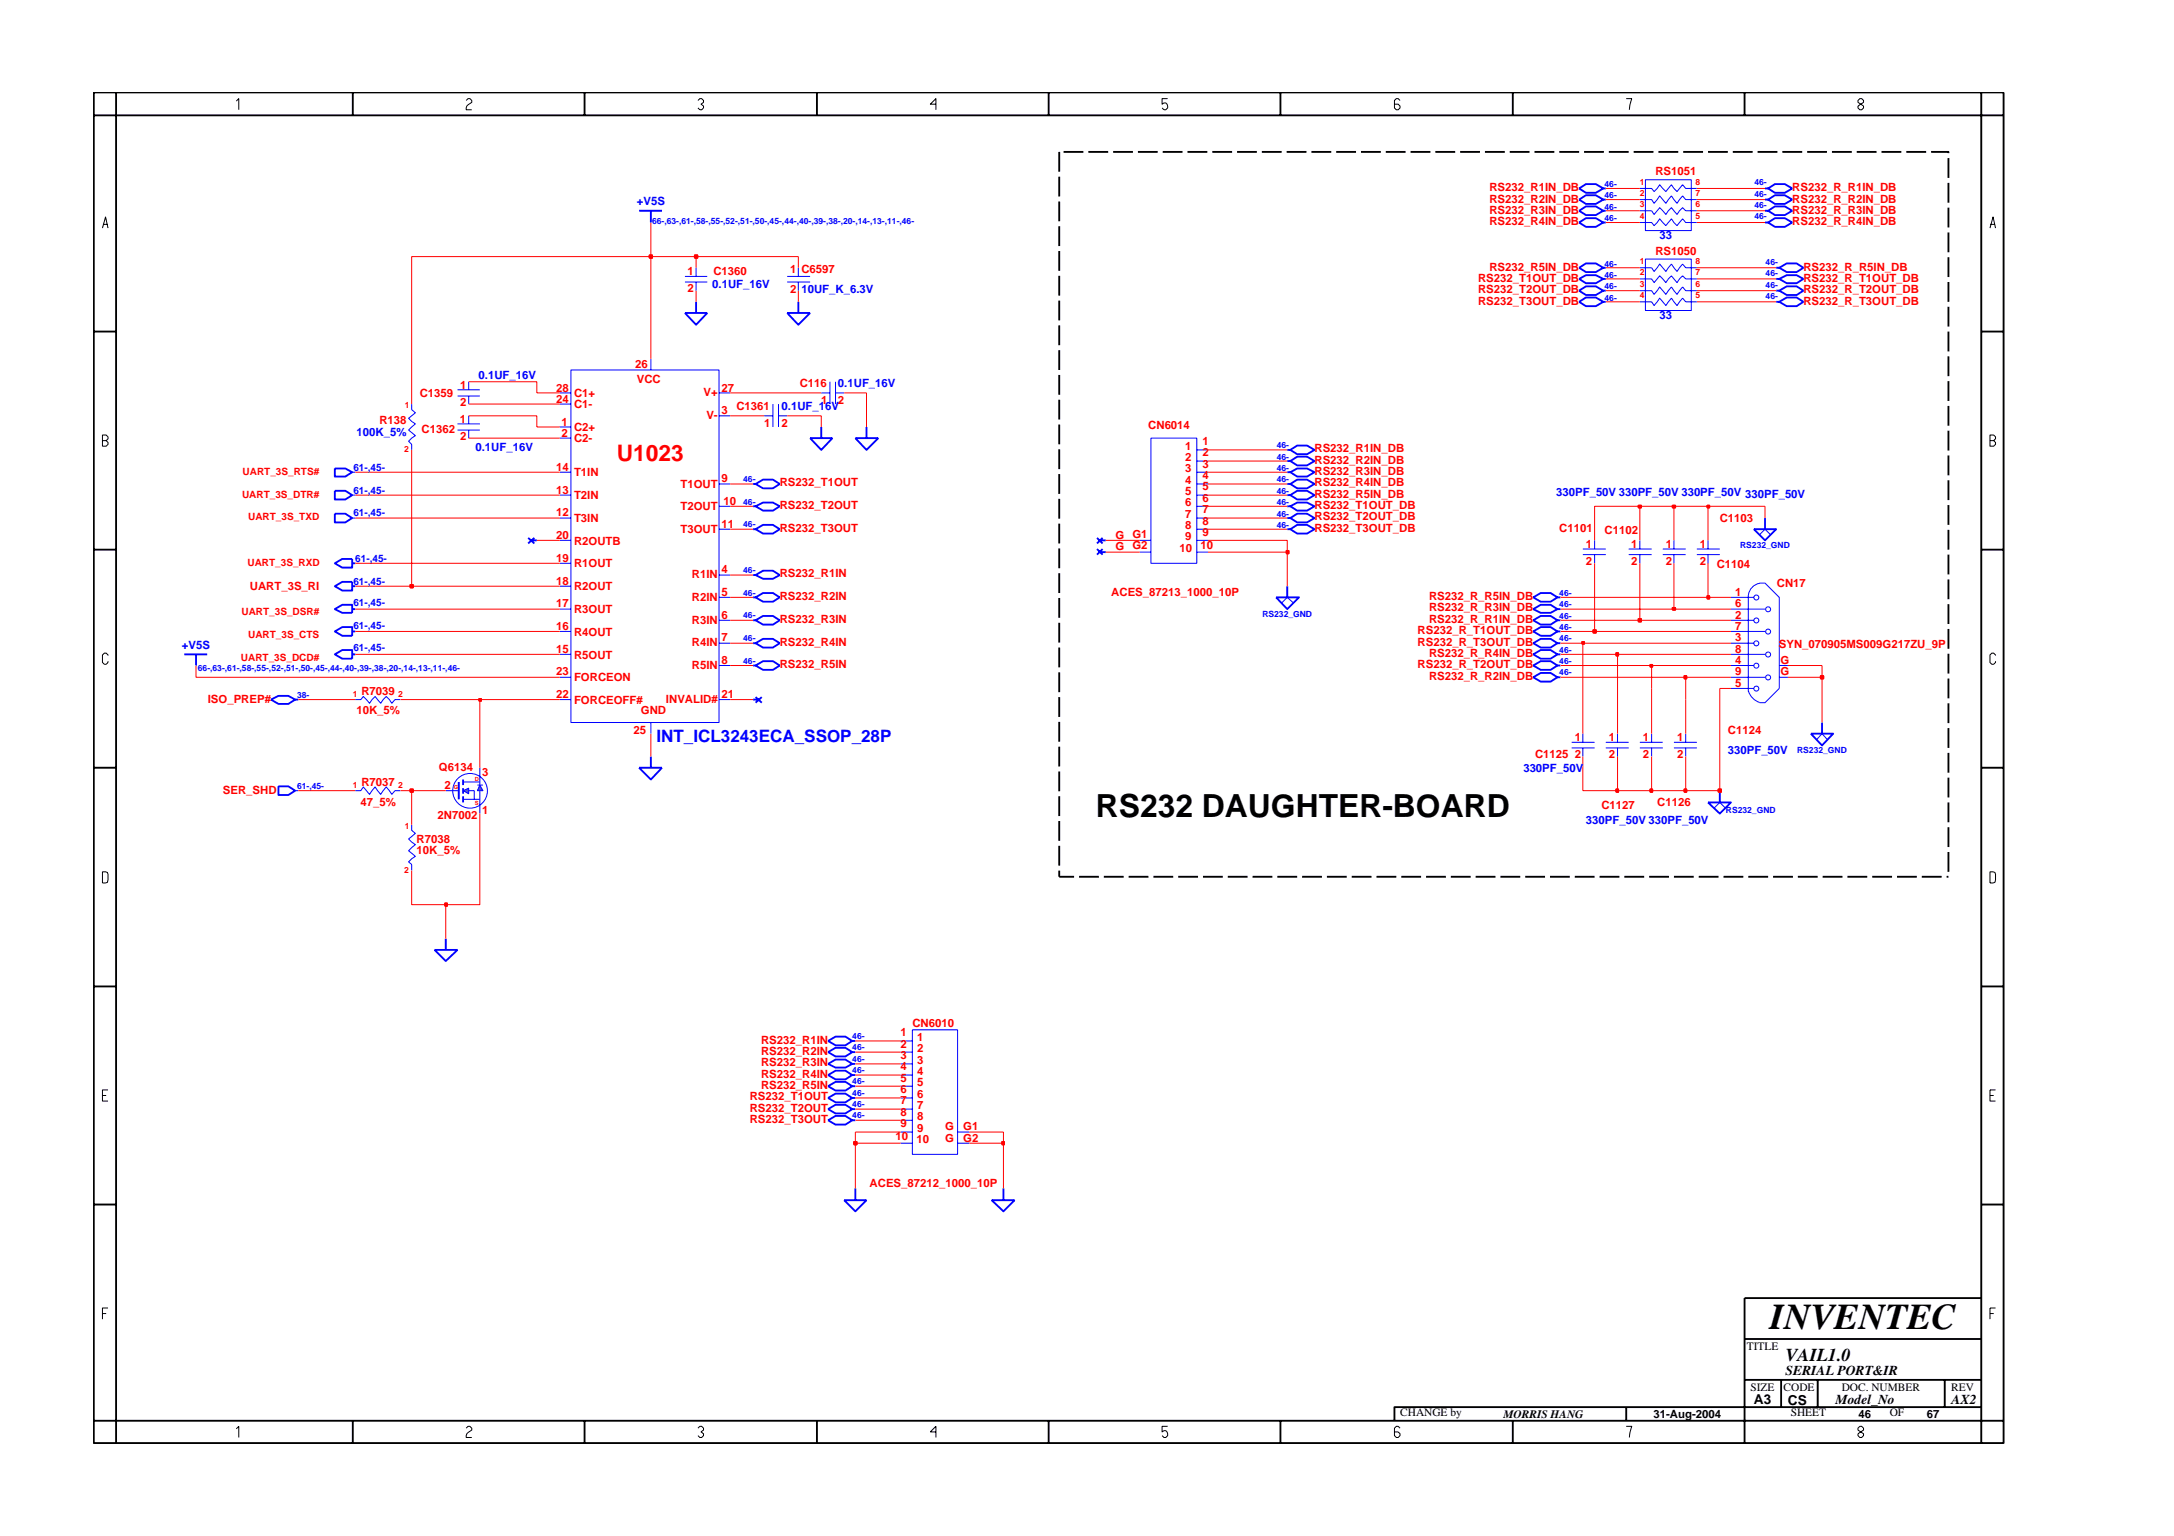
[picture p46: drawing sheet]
<svg xmlns="http://www.w3.org/2000/svg" width="297mm" height="210mm" viewBox="0 0 297 210" stroke-linecap="round" stroke-linejoin="round" font-family="sans-serif">
<defs><g id="words">
<text font-size="5" x="241.8" y="181.6">INVENTEC</text>
<text font-size="4.4" x="149.7" y="111.7">RS232 DAUGHTER-BOARD</text>
<text font-size="3.1" fill="#f00" x="84.3" y="63">U1023</text>
<text font-size="2.5" x="244" y="185.9">VAIL1.0</text>
<text font-size="2.3" fill="#00f" x="89.7" y="101.4">INT_ICL3243ECA_SSOP_28P</text>
<g font-size="1.9">
<text x="239.6" y="191.9">A3</text>
<text x="244" y="187.9">SERIAL PORT&amp;IR</text>
<text x="244.3" y="192">CS</text>
<text x="250.8" y="191.9">Model_No</text>
<text x="266.6" y="191.9">AX2</text>
</g>
<g font-size="1.6" fill="#f00">
<text x="226.2" y="23.9">RS1051</text>
<text x="203.5" y="29.2">RS232_R3IN_DB</text>
<text x="203.5" y="26.1">RS232_R1IN_DB</text>
<text x="203.5" y="27.7">RS232_R2IN_DB</text>
<text x="244.9" y="26.1">RS232_R_R1IN_DB</text>
<text x="244.9" y="27.7">RS232_R_R2IN_DB</text>
<text x="244.9" y="29.2">RS232_R_R3IN_DB</text>
<text x="203.5" y="30.7">RS232_R4IN_DB</text>
<text x="226.2" y="34.9">RS1050</text>
<text x="244.9" y="30.7">RS232_R_R4IN_DB</text>
<text x="93.9" y="37.6">1</text>
<text x="93.9" y="39.9">2</text>
<text x="97.5" y="37.6">C1360</text>
<text x="108" y="37.4">1 C6597</text>
<text x="108" y="40.1">2</text>
<text x="201.9" y="38.5">RS232_T1OUT_DB</text>
<text x="201.9" y="41.6">RS232_T3OUT_DB</text>
<text x="201.9" y="40">RS232_T2OUT_DB</text>
<text x="203.5" y="37">RS232_R5IN_DB</text>
<text x="246.4" y="37">RS232_R_R5IN_DB</text>
<text x="246.4" y="40">RS232_R_T2OUT_DB</text>
<text x="246.4" y="38.5">RS232_R_T1OUT_DB</text>
<text x="246.4" y="41.6">RS232_R_T3OUT_DB</text>
<text x="62.9" y="53.1">1</text>
<text x="76" y="53.5">28</text>
<text x="86.8" y="50.2">26</text>
<text x="87" y="52.3">VCC</text>
<text x="98.6" y="53.5">27</text>
<text x="109.3" y="52.9">C116</text>
<text x="51.8" y="57.9">R138</text>
<text x="57.3" y="54.2">C1359</text>
<text x="57.6" y="59.2">C1362</text>
<text x="62.9" y="57.8">1</text>
<text x="62.9" y="55.5">2</text>
<text x="76" y="55">24</text>
<text x="76.7" y="58.2">1</text>
<text x="76.7" y="59.7">2</text>
<text x="78.4" y="58.9">C2+</text>
<text x="78.4" y="54.3">C1+</text>
<text x="78.4" y="55.8">C1-</text>
<text x="96.1" y="54.2">V+</text>
<text x="96.5" y="57.2">V-</text>
<text x="98.6" y="56.6">3</text>
<text x="100.6" y="56">C1361</text>
<text x="104.4" y="58.3">1</text>
<text x="106.8" y="58.3">2</text>
<text x="112.2" y="55.2">1</text>
<text x="114.5" y="55.2">2</text>
<text x="156.9" y="58.7">CN6014</text>
<text x="62.9" y="60.1">2</text>
<text x="76" y="64.4">14</text>
<text x="78.4" y="60.4">C2-</text>
<text x="78.4" y="65.1">T1IN</text>
<text x="98.6" y="65.9">9</text>
<text x="161.9" y="61.5">1</text>
<text x="161.9" y="63">2</text>
<text x="161.9" y="64.5">3</text>
<text x="164.3" y="60.8">1</text>
<text x="164.3" y="62.4">2</text>
<text x="164.3" y="64">3</text>
<text x="164.3" y="65.5">4</text>
<text x="179.6" y="64.9">RS232_R3IN_DB</text>
<text x="179.6" y="61.8">RS232_R1IN_DB</text>
<text x="179.6" y="63.4">RS232_R2IN_DB</text>
<text x="76" y="67.5">13</text>
<text x="76" y="70.5">12</text>
<text x="78.4" y="68.2">T2IN</text>
<text x="78.4" y="71.4">T3IN</text>
<text x="93" y="69.7">T2OUT</text>
<text x="93" y="66.6">T1OUT</text>
<text x="98.8" y="69">10</text>
<text x="106.5" y="66.5">RS232_T1OUT</text>
<text x="106.5" y="69.6">RS232_T2OUT</text>
<text x="161.9" y="66.1">4</text>
<text x="161.9" y="67.7">5</text>
<text x="161.9" y="69.2">6</text>
<text x="161.9" y="70.8">7</text>
<text x="164.3" y="67">5</text>
<text x="164.3" y="68.6">6</text>
<text x="164.3" y="70.2">7</text>
<text x="164.3" y="71.7">8</text>
<text x="179.6" y="66.5">RS232_R4IN_DB</text>
<text x="179.6" y="68.1">RS232_R5IN_DB</text>
<text x="179.6" y="69.6">RS232_T1OUT_DB</text>
<text x="179.6" y="71.1">RS232_T2OUT_DB</text>
<text x="235" y="71.4">C1103</text>
<text x="76" y="73.7">20</text>
<text x="76" y="76.8">19</text>
<text x="78.4" y="77.5">R1OUT</text>
<text x="78.4" y="74.4">R2OUTB</text>
<text x="93" y="72.8">T3OUT</text>
<text x="98.6" y="72.2">11</text>
<text x="106.5" y="72.7">RS232_T3OUT</text>
<text x="152.4" y="73.7">G G1</text>
<text x="152.4" y="75.2">G G2</text>
<text x="161.1" y="75.5">10</text>
<text x="161.9" y="72.3">8</text>
<text x="161.9" y="73.8">9</text>
<text x="164" y="75">10</text>
<text x="164.3" y="73.3">9</text>
<text x="179.6" y="72.7">RS232_T3OUT_DB</text>
<text x="213" y="72.7">C1101</text>
<text x="216.7" y="74.9">1</text>
<text x="216.7" y="77.1">2</text>
<text x="219.2" y="72.9">C1102</text>
<text x="222.9" y="74.9">1</text>
<text x="222.9" y="77.1">2</text>
<text x="227.6" y="74.9">1</text>
<text x="227.6" y="77.1">2</text>
<text x="232.3" y="74.9">1</text>
<text x="232.3" y="77.1">2</text>
<text x="234.6" y="77.6">C1104</text>
<text x="34.1" y="80.6">UART_3S_RI</text>
<text x="76" y="79.9">18</text>
<text x="76" y="83">17</text>
<text x="78.4" y="80.7">R2OUT</text>
<text x="78.4" y="83.8">R3OUT</text>
<text x="94.5" y="82.1">R2IN</text>
<text x="94.5" y="79">R1IN</text>
<text x="98.6" y="81.5">5</text>
<text x="98.6" y="78.3">4</text>
<text x="106.5" y="78.9">RS232_R1IN</text>
<text x="106.5" y="82">RS232_R2IN</text>
<text x="151.8" y="81.5">ACES_87213_1000_10P</text>
<text x="195.2" y="83.6">RS232_R_R3IN_DB</text>
<text x="195.2" y="82">RS232_R_R5IN_DB</text>
<text x="237.1" y="83">6</text>
<text x="237.1" y="81.5">1</text>
<text x="242.8" y="80.2">CN17</text>
<text x="76" y="86.1">16</text>
<text x="76" y="89.3">15</text>
<text x="78.4" y="86.9">R4OUT</text>
<text x="78.4" y="90">R5OUT</text>
<text x="94.5" y="85.3">R3IN</text>
<text x="94.5" y="88.3">R4IN</text>
<text x="98.6" y="84.6">6</text>
<text x="98.6" y="87.6">7</text>
<text x="106.5" y="85.2">RS232_R3IN</text>
<text x="106.5" y="88.2">RS232_R4IN</text>
<text x="193.7" y="88.2">RS232_R_T3OUT_DB</text>
<text x="193.7" y="86.7">RS232_R_T1OUT_DB</text>
<text x="195.2" y="89.8">RS232_R_R4IN_DB</text>
<text x="195.2" y="85.2">RS232_R_R1IN_DB</text>
<text x="237.1" y="84.6">2</text>
<text x="237.1" y="87.6">3</text>
<text x="237.1" y="86.1">7</text>
<text x="237.1" y="89.3">8</text>
<text x="243.1" y="88.6">SYN_070905MS009G217ZU_9P</text>
<text x="49.4" y="94.9">R7039</text>
<text x="76" y="95.4">22</text>
<text x="76" y="92.3">23</text>
<text x="78.4" y="93.1">FORCEON</text>
<text x="94.5" y="91.4">R5IN</text>
<text x="98.6" y="95.4">21</text>
<text x="98.6" y="90.8">8</text>
<text x="106.5" y="91.3">RS232_R5IN</text>
<text x="193.7" y="91.3">RS232_R_T2OUT_DB</text>
<text x="195.2" y="92.9">RS232_R_R2IN_DB</text>
<text x="237.1" y="92.3">9</text>
<text x="237.1" y="90.8">4</text>
<text x="237.1" y="93.9">5</text>
<text x="243.3" y="92.3">G</text>
<text x="243.3" y="90.8">G</text>
<text x="28.4" y="96">ISO_PREP#</text>
<text x="48.7" y="97.6">10K_5%</text>
<text x="78.4" y="96.2">FORCEOFF#</text>
<text x="86.6" y="100.3">25</text>
<text x="87.6" y="97.5">GND</text>
<text x="91" y="96.1">INVALID#</text>
<text x="215.2" y="101.3">1</text>
<text x="219.8" y="101.3">1</text>
<text x="224.5" y="101.3">1</text>
<text x="229.1" y="101.3">1</text>
<text x="236.1" y="100.3">C1124</text>
<text x="49.4" y="107.4">R7037</text>
<text x="60" y="105.3">Q6134</text>
<text x="60.7" y="107.9">2</text>
<text x="65.9" y="106">3</text>
<text x="209.7" y="103.6">C1125</text>
<text x="215.2" y="103.6">2</text>
<text x="219.8" y="103.6">2</text>
<text x="224.5" y="103.6">2</text>
<text x="229.1" y="103.6">2</text>
<text x="30.5" y="108.4">SER_SHD</text>
<text x="49.3" y="110.1">47_5%</text>
<text x="59.8" y="111.9">2N7002</text>
<text x="65.9" y="111.3">1</text>
<text x="218.8" y="110.6">C1127</text>
<text x="226.4" y="110.2">C1126</text>
<text x="56.9" y="115.2">R7038</text>
<text x="56.9" y="116.8">10K_5%</text>
<text x="104" y="142.7">RS232_R1IN</text>
<text x="123" y="141.6">1</text>
<text x="123" y="143.2">2</text>
<text x="124.7" y="140.3">CN6010</text>
<text x="125.3" y="142.3">1</text>
<text x="125.3" y="143.8">2</text>
<text x="104" y="147.3">RS232_R4IN</text>
<text x="104" y="144.2">RS232_R2IN</text>
<text x="104" y="148.8">RS232_R5IN</text>
<text x="104" y="145.7">RS232_R3IN</text>
<text x="123" y="144.8">3</text>
<text x="123" y="146.3">4</text>
<text x="123" y="147.9">5</text>
<text x="123" y="149.4">6</text>
<text x="125.3" y="145.4">3</text>
<text x="125.3" y="146.9">4</text>
<text x="125.3" y="148.4">5</text>
<text x="102.4" y="152">RS232_T2OUT</text>
<text x="102.4" y="150.4">RS232_T1OUT</text>
<text x="102.4" y="153.5">RS232_T3OUT</text>
<text x="122.3" y="155.8">10</text>
<text x="123" y="150.9">7</text>
<text x="123" y="152.5">8</text>
<text x="123" y="154.1">9</text>
<text x="125.3" y="151.6">7</text>
<text x="125.3" y="153.1">8</text>
<text x="125.3" y="154.7">9</text>
<text x="125.3" y="150">6</text>
<text x="129.1" y="154.5">G</text>
<text x="131.6" y="154.4">G1</text>
<text x="125.2" y="156.2">10</text>
<text x="129.1" y="156">G</text>
<text x="131.6" y="156.1">G2</text>
<text x="118.8" y="162.2">ACES_87212_1000_10P</text>
</g>
<g font-size="1.6" fill="#00f">
<text x="87" y="28">+V5S</text>
<text x="226.7" y="32.7">33</text>
<text x="97.3" y="39.4">0.1UF_16V</text>
<text x="109.5" y="40.1">10UF_K_6.3V</text>
<text x="226.7" y="43.6">33</text>
<text x="65.4" y="51.8">0.1UF_16V</text>
<text x="114.5" y="52.9">0.1UF_16V</text>
<text x="48.7" y="59.5">100K_5%</text>
<text x="106.8" y="56">0.1UF_16V</text>
<text x="65" y="61.7">0.1UF_16V</text>
<text x="212.6" y="67.8">330PF_50V 330PF_50V 330PF_50V 330PF_50V</text>
<text x="24.9" y="88.7">+V5S</text>
<text x="208.1" y="105.5">330PF_50V</text>
<text x="236.1" y="103.1">330PF_50V</text>
<text x="216.7" y="112.5">330PF_50V 330PF_50V</text>
</g>
<g font-size="1.6">
<text x="238.7" y="184.4">TITLE</text>
<text x="239.2" y="190">SIZE</text>
<text x="243.7" y="190">CODE</text>
<text x="251.6" y="190">DOC. NUMBER</text>
<text x="266.6" y="190">REV</text>
<text x="191.3" y="193.5">CHANGE by</text>
<text x="205.4" y="193.7">MORRIS HANG</text>
<text x="225.9" y="193.7">31-Aug-2004</text>
<text x="244.7" y="193.5">SHEET</text>
<text x="253.9" y="193.7">46</text>
<text x="258.2" y="193.5">OF</text>
<text x="263.3" y="193.7">67</text>
</g>
<g font-size="1.4" fill="#f00">
<text x="33.2" y="64.9">UART_3S_RTS#</text>
<text x="33.1" y="68">UART_3S_DTR#</text>
<text x="33.9" y="71.1">UART_3S_TXD</text>
<text x="33.8" y="77.4">UART_3S_RXD</text>
<text x="33" y="84.1">UART_3S_DSR#</text>
<text x="33.9" y="87.1">UART_3S_CTS</text>
<text x="32.9" y="90.3">UART_3S_DCD#</text>
</g>
<g font-size="1.4" fill="#00f">
<text x="48.3" y="64.4">61-,45-</text>
<text x="48.3" y="70.5">61-,45-</text>
<text x="48.3" y="67.5">61-,45-</text>
<text x="48.5" y="76.8">61-,45-</text>
<text x="48.3" y="79.9">61-,45-</text>
<text x="48.3" y="82.8">61-,45-</text>
<text x="48.3" y="89">61-,45-</text>
<text x="48.3" y="86">61-,45-</text>
</g>
<g font-size="1.2" fill="#00f">
<text x="219.2" y="27.1">46-</text>
<text x="219.2" y="28.6">46-</text>
<text x="219.2" y="25.5">46-</text>
<text x="239.7" y="26.9">46-</text>
<text x="239.7" y="30">46-</text>
<text x="239.7" y="28.4">46-</text>
<text x="239.7" y="25.3">46-</text>
<text x="89.1" y="30.7">66-,63-,61-,58-,55-,52-,51-,50-,45-,44-,40-,39-,38-,20-,14-,13-,11-,46-</text>
<text x="219.2" y="30.2">46-</text>
<text x="219.2" y="41.1">46-</text>
<text x="219.2" y="39.6">46-</text>
<text x="219.2" y="37.9">46-</text>
<text x="219.2" y="36.4">46-</text>
<text x="241.2" y="36.2">46-</text>
<text x="241.2" y="37.7">46-</text>
<text x="241.2" y="40.8">46-</text>
<text x="241.2" y="39.3">46-</text>
<text x="101.5" y="65.9">46-</text>
<text x="174.5" y="65.9">46-</text>
<text x="174.5" y="61.2">46-</text>
<text x="174.5" y="64.4">46-</text>
<text x="174.5" y="62.8">46-</text>
<text x="101.5" y="69">46-</text>
<text x="174.5" y="69">46-</text>
<text x="174.5" y="70.6">46-</text>
<text x="174.5" y="67.5">46-</text>
<text x="101.5" y="72.1">46-</text>
<text x="174.5" y="72.2">46-</text>
<text x="237.8" y="75">RS232_GND</text>
<text x="101.5" y="81.4">46-</text>
<text x="101.5" y="78.3">46-</text>
<text x="213" y="83">46-</text>
<text x="213" y="81.5">46-</text>
<text x="101.5" y="87.6">46-</text>
<text x="101.5" y="84.5">46-</text>
<text x="172.5" y="84.3">RS232_GND</text>
<text x="213" y="84.6">46-</text>
<text x="213" y="86.1">46-</text>
<text x="213" y="89.3">46-</text>
<text x="213" y="87.6">46-</text>
<text x="27" y="91.7">66-,63-,61-,58-,55-,52-,51-,50-,45-,44-,40-,39-,38-,20-,14-,13-,11-,46-</text>
<text x="40.6" y="95.4">38-</text>
<text x="101.5" y="90.7">46-</text>
<text x="213" y="90.8">46-</text>
<text x="213" y="92.3">46-</text>
<text x="40.6" y="107.9">61-,45-</text>
<text x="245.5" y="102.9">RS232_GND</text>
<text x="235.8" y="111.1">RS232_GND</text>
<text x="116.5" y="142">46-</text>
<text x="116.5" y="143.5">46-</text>
<text x="116.5" y="148.2">46-</text>
<text x="116.5" y="149.8">46-</text>
<text x="116.5" y="145.1">46-</text>
<text x="116.5" y="146.7">46-</text>
<text x="116.5" y="151.3">46-</text>
<text x="116.5" y="152.8">46-</text>
</g>
<g font-size="1.2" fill="#f00">
<text x="224.1" y="29.9">4</text>
<text x="224.1" y="28.3">3</text>
<text x="224.1" y="26.8">2</text>
<text x="224.1" y="25.3">1</text>
<text x="231.7" y="25.3">8</text>
<text x="231.7" y="26.8">7</text>
<text x="231.7" y="28.3">6</text>
<text x="231.7" y="29.9">5</text>
<text x="224.1" y="37.6">2</text>
<text x="224.1" y="36.1">1</text>
<text x="224.1" y="40.7">4</text>
<text x="224.1" y="39.2">3</text>
<text x="231.7" y="36.1">8</text>
<text x="231.7" y="37.6">7</text>
<text x="231.7" y="39.2">6</text>
<text x="231.7" y="40.7">5</text>
<text x="55.3" y="55.8">1</text>
<text x="55.2" y="61.8">2</text>
<text x="48.2" y="95.3">1</text>
<text x="54.4" y="95.3">2</text>
<text x="48.2" y="107.7">1</text>
<text x="54.4" y="107.7">2</text>
<text x="55.3" y="113.3">1</text>
<text x="55.2" y="119.3">2</text>
</g>
<g font-size=".8" fill="#f00">
<text x="62" y="107.8">G</text>
<text x="64.9" y="106.7">D</text>
<text x="64.9" y="109.9">S</text>
</g>
</g></defs>
<path d="M242.7 36.6h.4M243.1 36.6l1-.6h1.4l.9 .6-.9 .6h-1.4zM175.9 64.5h.4M176.3 64.5l.9-.5h1.4l1 .5-1 .6h-1.4zM209.5 86.3l1-.6h1.4l.9 .6-.9 .6h-1.4zM212.8 86.3h.4M62.7 106.9v2.3" fill="none" stroke="#00f" stroke-width=".25"/>
<path d="M60.9 108h1.8M219.4 101.4h3.1M219.4 102.2h3.1M221 100.3v1.1M221 102.2v1.2" fill="none" stroke="#00f" stroke-width=".14"/>
<path d="M65.6 107.3l.4 .7h-.8z" fill-rule="evenodd" fill="#3c3cc8" stroke="#00f" stroke-width=".14"/>
<path d="M65.2 107.3h.8" fill="none" stroke="#00f" stroke-width=".14"/>
<path d="M63.3 108l.7-.3v.8z" fill-rule="evenodd" fill="#3c3cc8" stroke="#00f" stroke-width=".14"/>
<g fill="none" stroke="#00f" stroke-width=".25">
<path d="M87.3 28.8h3.2M88.9 28.8v1.6M215.8 30.4l.9-.6h1.3l1.1 .6-1.1 .6h-1.3zM215.8 38.1l.9-.5h1.3l1.1 .5-1.1 .6h-1.3zM215.8 39.7l.9-.6h1.3l1.1 .6-1.1 .6h-1.3zM215.8 25.8l.9-.6h1.3l1.1 .6-1.1 .5h-1.3zM215.8 27.3l.9-.6h1.3l1.1 .6-1.1 .6h-1.3zM215.8 36.6l.9-.6h1.3l1.1 .6-1.1 .6h-1.3zM215.8 28.8l.9-.6h1.3l1.1 .6-1.1 .6h-1.3zM219.1 30.4h.3M219.1 38.1h.3M219.1 39.7h.3"/>
<path d="M219.1 25.8h.3M219.1 28.8h.3M219.1 27.3h.3M219.1 36.6h.3M241.2 30.4h.4M241.2 25.8h.4M241.2 28.8h.4M241.2 27.3h.4M241.6 30.4l.9-.6h1.4l1 .6-1 .6h-1.4zM241.6 28.8l.9-.6h1.4l1 .6-1 .6h-1.4zM241.6 25.8l.9-.6h1.4l1 .6-1 .5h-1.4zM241.6 27.3l.9-.6h1.4l1 .6-1 .6h-1.4z"/>
<path d="M242.7 38.1h.4M242.7 39.7h.4M243.1 38.1l1-.5h1.4l.9 .5-.9 .6h-1.4zM243.1 39.7l1-.6h1.4l.9 .6-.9 .6h-1.4zM93.6 42.8h3l-1.5 1.6zM95.1 41.2v1.6M107.6 42.8h3.1l-1.6 1.6zM109.1 41.2v1.6M110.7 59.9h3l-1.5 1.6zM112.2 58.3v1.6M116.9 59.9h3.1l-1.6 1.6zM118.4 58.3v1.6"/>
<path d="M215.8 41.2l.9-.5h1.3l1.1 .5-1.1 .6h-1.3zM219.1 41.2h.3M242.7 41.2h.4M243.1 41.2l1-.5h1.4l.9 .5-.9 .6h-1.4zM45.7 64h1.5l.9 .5-.9 .6h-1.5zM45.7 77l1.1-.6h1.3v1.2h-1.3zM45.7 67.1h1.5l.9 .6-.9 .6h-1.5zM45.7 70.2h1.5l.9 .6-.9 .6h-1.5zM48.1 77h.4M72.2 73.5l.8 .8M72.6 73.8h.7M73 73.5l-.8 .8"/>
<path d="M102.9 69.2h.3M102.9 72.3h.3M102.9 66.1h.3M102.9 78.6h.3M103.2 69.2l1.1-.5h1.3l.9 .5-.9 .6h-1.3zM103.2 72.3l1.1-.6h1.3l.9 .6-.9 .6h-1.3zM103.2 66.1l1.1-.6h1.3l.9 .6-.9 .6h-1.3zM103.2 78.6l1.1-.6h1.3l.9 .6-.9 .5h-1.3zM149.9 73.5l.8 .8M149.9 75l.8 .8M150.3 73.8h.8M150.3 75.5h.8"/>
<path d="M150.7 73.5l-.8 .8M150.7 75l-.8 .8M175.9 69.2h.4M175.9 72.3h.4M175.9 66.1h.4M175.9 63h.4M175.9 70.8h.4M175.9 61.5h.4M175.9 67.7h.4M176.3 66.1l.9-.6h1.4l1 .6-1 .6h-1.4zM176.3 63l.9-.6h1.4l1 .6-1 .6h-1.4zM176.3 69.2l.9-.5h1.4l1 .5-1 .6h-1.4z"/>
<path d="M176.3 70.8l.9-.6h1.4l1 .6-1 .6h-1.4zM176.3 61.5l.9-.6h1.4l1 .6-1 .6h-1.4zM176.3 72.3l.9-.6h1.4l1 .6-1 .6h-1.4zM176.3 67.7l.9-.6h1.4l1 .6-1 .6h-1.4zM239.6 72.3h3.1l-1.5 1.5zM241.2 70.8v1.5M25.2 89.4h3.1M26.8 89.4v1.5M37 95.6l1-.5h1.4l.9 .5-.9 .6h-1.4zM40.3 95.6h.5M45.7 86.3l1.1-.6h1.3v1.2h-1.3zM45.7 89.4l1.1-.6h1.3v1.2h-1.3z"/>
<path d="M45.7 80.1l1.1-.6h1.3v1.2h-1.3zM45.7 83.2l1.1-.6h1.3v1.1h-1.3zM48.1 89.4h.4M48.1 83.2h.4M48.1 86.3h.4M48.1 80.1h.4M102.9 90.9h.3M102.9 81.6h.3M102.9 84.8h.3M102.9 87.9h.3M102.9 95.6h.8M103.2 90.9l1.1-.5h1.3l.9 .5-.9 .6h-1.3z"/>
<path d="M103.2 81.6l1.1-.6h1.3l.9 .6-.9 .6h-1.3zM103.2 87.9l1.1-.6h1.3l.9 .6-.9 .6h-1.3zM103.2 84.8l1.1-.6h1.3l.9 .6-.9 .6h-1.3zM103.2 95.3l.9 .7M104.1 95.3l-.9 .7M174.4 81.6h3.1l-1.6 1.6zM175.9 80.1v1.5M209.5 83.2l1-.6h1.4l.9 .6-.9 .5h-1.4zM209.5 84.8l1-.6h1.4l.9 .6-.9 .6h-1.4zM209.5 87.9l1-.6h1.4l.9 .6-.9 .6h-1.4zM209.5 89.4l1-.6h1.4l.9 .6-.9 .6h-1.4zM209.5 92.6l1-.6h1.4l.9 .6-.9 .5h-1.4z"/>
<path d="M209.5 81.6l1-.6h1.4l.9 .6-.9 .6h-1.4zM209.5 90.9l1-.5h1.4l.9 .5-.9 .6h-1.4zM212.8 89.4h.4M212.8 83.2h.4M212.8 90.9h.4M212.8 81.6h.4M212.8 84.8h.4M212.8 87.9h.4M212.8 92.6h.4M248.9 98.7v1.6M38 107.5h1.4l.9 .5-.9 .6h-1.4zM63.3 106.5v.8"/>
<path d="M63.3 107.7v.8M63.3 108.8v.9M87.3 104.9h3.2l-1.6 1.6zM88.9 103.4v1.5M233.4 109.7h3.1l-1.5 1.5zM235 108v1.7M247.4 100.3h3.1l-1.6 1.6zM59.4 129.8h3.1l-1.6 1.5zM60.9 128.3v1.5M113.1 151.6l1.1-.6h1.3l.9 .6-.9 .6h-1.3zM113.1 148.4l1.1-.6h1.3l.9 .6-.9 .6h-1.3zM113.1 150l1.1-.5h1.3l.9 .5-.9 .6h-1.3z"/>
<path d="M113.1 153.1l1.1-.6h1.3l.9 .6-.9 .6h-1.3zM113.1 146.9l1.1-.6h1.3l.9 .6-.9 .6h-1.3zM113.1 145.4l1.1-.6h1.3l.9 .6-.9 .5h-1.3zM113.1 142.3l1.1-.6h1.3l.9 .6-.9 .5h-1.3zM113.1 143.8l1.1-.6h1.3l.9 .6-.9 .6h-1.3zM116.4 151.6h.5M116.4 148.4h.5M116.4 150h.5M116.4 153.1h.5M116.4 146.9h.5M116.4 145.4h.5M116.4 142.3h.5"/>
<path d="M116.4 143.8h.5M115.3 164h3.1l-1.5 1.5zM116.9 162.4v1.6M135.5 164h3.1l-1.5 1.5zM137.1 162.4v1.6"/>
</g>
<g fill="none" stroke="#00f" stroke-width=".14">
<path d="M93.6 37.8h3M93.6 38.5h3M95.1 36.6v1.2M95.1 38.5v1.2M107.6 37.8h3.1M107.6 38.5h3.1M109.1 36.6v1.2M109.1 38.5v1.2M224.1 30.4h1.6l.3 .4 .8-.9 .8 .9 .8-.9 .7 .9 .8-.9 .4 .5h1.5M224.1 28.8h1.6l.3 .5 .8-.9 .8 .9 .8-.9 .7 .9 .8-.9 .4 .4h1.5M224.1 27.3h1.6l.3 .5 .8-1 .8 1 .8-1 .7 1 .8-1 .4 .5h1.5M224.1 25.8h1.6l.3 .4 .8-1 .8 1 .8-1 .7 1 .8-1 .4 .6h1.5"/>
<path d="M224.1 39.7h1.6l.3 .5 .8-1 .8 1 .8-1 .7 1 .8-1 .4 .5h1.5M224.1 38.1h1.6l.3 .5 .8-.9 .8 .9 .8-.9 .7 .9 .8-.9 .4 .4h1.5M224.1 36.6h1.6l.3 .5 .8-1 .8 1 .8-1 .7 1 .8-1 .4 .5h1.5M224.8 24.6h6.3v6.9h-6.3zM224.8 35.4h6.3v7h-6.3zM56.2 55.2v.8l.6 .4-1 .8 1 .7-1 .9 1 .7-1 .8 .4 .4v.8M62.5 53.3h3.1M62.5 54.1h3.1M62.5 57.9h3.1M62.5 58.8h3.1M64 52.2v1.1M64 54.1v1.1"/>
<path d="M64 56.8v1.1M64 58.8v1.1M76.5 53.7h1.5M76.5 55.2h1.5M76.5 59.9h1.5M76.5 58.3h1.5M78 50.6h20.2v48.1h-20.2zM88.9 49v1.6M98.2 56.8h1.6M98.2 53.7h1.6M104.4 56.8h1.2M105.6 55.2v3.1"/>
<path d="M106.4 56.8h1.2M106.4 55.2v3.1M112.2 53.7h1.2M113.4 52.2v3M114.2 53.7h1.1M114.2 52.2v3M157.3 59.9h6.2v17.1h-6.2zM224.1 41.2h1.6l.3 .6 .8-1.1 .8 1.1 .8-1.1 .7 1.1 .8-1.1 .4 .5h1.5M48.1 64.5h.4M48.1 67.7h.4M48.1 70.8h.4M76.5 64.5h1.5"/>
<path d="M76.5 67.7h1.5M76.5 70.8h1.5M76.5 73.8h1.5M76.5 77h1.5M98.2 66.1h1.6M98.2 69.2h1.6M98.2 72.3h1.6M98.2 78.6h1.6M155.7 75.5h1.6M155.7 73.8h1.6M163.5 64.5h1.5M163.5 67.7h1.5"/>
<path d="M163.5 70.8h1.5M163.5 63h1.5M163.5 61.5h1.5M163.5 66.1h1.5M163.5 69.2h1.5M163.5 72.3h1.5M163.5 75.5h1.5M163.5 73.8h1.5M216.3 75h3.1M216.3 75.8h3.1M217.9 73.8v1.2M217.9 75.8v1.2"/>
<path d="M222.5 75h3.2M222.5 75.8h3.2M224.1 73.8v1.2M224.1 75.8v1.2M227.2 75h3.1M227.2 75.8h3.1M228.7 73.8v1.2M228.7 75.8v1.2M231.8 75h3.2M231.8 75.8h3.2M233.4 73.8v1.2M233.4 75.8v1.2"/>
<path d="M240.4 79.7h.8l1.9 1.9v12.5l-1.9 1.9h-.8M240.4 73.1l.8-.8 .7 .8M240.4 79.7a1.86 1.86 0 0 0-1.5 1.6M48.5 95.6h.8l.3-.4 .9 .9 .8-.9 .7 .9 .8-.9 .7 .9 .5-.5h.7M76.5 92.6h1.5M76.5 83.2h1.5M76.5 86.3h1.5M76.5 89.4h1.5M76.5 95.6h1.5M76.5 80.1h1.5M88.9 98.7v1.6M98.2 90.9h1.6"/>
<path d="M98.2 84.8h1.6M98.2 87.9h1.6M98.2 81.6h1.6M98.2 95.6h1.6M175.1 82.4l.8-.8 .8 .8M236.5 90.9h3.1M236.5 92.6h4.7M236.5 83.2h4.7M236.5 84.8h3.1M236.5 86.3h4.7M236.5 87.9h3.1M236.5 89.4h4.7"/>
<path d="M236.5 94.1h3.1M236.5 81.6h3.1M238.9 81.3v13.2M238.9 94.5a2.37 2.37 0 0 0 1.5 1.5M243.1 90.9h1.2M243.1 92.6h1.2M40.3 108h.5M48.5 108h.8l.3-.5 .9 1.1 .8-1.1 .7 1.1 .8-1.1 .7 1.1 .5-.6h.7M56.2 112.7v.8l.6 .4-1 .8 1 .7-1 .9 1 .7-1 .8 .4 .3v.9M63.3 109.2h2.3M63.3 106.9h2.3M64 108h.8v1.2"/>
<path d="M65.6 104.9v2.4M65.6 108v3.2M214.7 101.4h3.2M214.7 102.2h3.2M216.3 100.3v1.1M216.3 102.2v1.2M224.1 101.4h3.1M224.1 102.2h3.1M225.7 100.3v1.1M225.7 102.2v1.2M228.7 101.4h3.1M228.7 102.2h3.1"/>
<path d="M230.3 100.3v1.1M230.3 102.2v1.2M234.2 110.4l.8-.7 .7 .7M248.2 101.1l.7-.8 .8 .8M123 143.8h1.7M123 142.3h1.7M123 146.9h1.7M123 145.4h1.7M123 150h1.7M123 148.4h1.7M123 153.1h1.7M123 151.6h1.7"/>
<path d="M123 156.2h1.7M123 154.7h1.7M124.7 140.7h6.1v17h-6.1zM130.8 156.2h1.6M130.8 154.7h1.6"/>
<circle cx="240" cy="81.7" r=".34"/>
<circle cx="240" cy="94.1" r=".34"/>
<circle cx="240" cy="84.8" r=".34"/>
<circle cx="240" cy="91" r=".34"/>
<circle cx="240" cy="87.9" r=".34"/>
<circle cx="241.6" cy="83.3" r=".34"/>
<circle cx="241.6" cy="89.4" r=".34"/>
<circle cx="241.6" cy="92.6" r=".34"/>
<circle cx="241.6" cy="86.3" r=".34"/>
<circle cx="64.2" cy="108.1" r="2.37"/>
</g>
<path d="M116.9 156.2v6.2M137.1 156.2v6.2" fill="none" stroke="#f00" stroke-width=".14"/>
<path d="M116.7 156.1h.3v.3h-.3z" fill-rule="evenodd" fill="#8e2323" stroke="#f00" stroke-width=".25"/>
<path d="M116.7 156.1h.3v.3h-.3z" fill="none" stroke="#f00" stroke-width=".25"/>
<path d="M116.9 154.7v1.5h6.1M132.4 156.2h4.7" fill="none" stroke="#f00" stroke-width=".14"/>
<path d="M136.9 156.1h.3v.3h-.3z" fill-rule="evenodd" fill="#8e2323" stroke="#f00" stroke-width=".25"/>
<path d="M136.9 156.1h.3v.3h-.3z" fill="none" stroke="#f00" stroke-width=".25"/>
<path d="M56.2 119v4.6h4.7v4.7M116.9 154.7h6.1M116.9 153.1h6.1M116.9 151.6h6.1M116.9 150h6.1M116.9 148.4h6.1M116.9 146.9h6.1M116.9 145.4h6.1M116.9 143.8h6.1M116.9 142.3h6.1M132.4 154.7h4.7v1.5" fill="none" stroke="#f00" stroke-width=".14"/>
<path d="M60.8 123.5h.3v.3h-.3z" fill-rule="evenodd" fill="#8e2323" stroke="#f00" stroke-width=".25"/>
<path d="M60.8 123.5h.3v.3h-.3z" fill="none" stroke="#f00" stroke-width=".25"/>
<path d="M40.8 108h7.7M54.7 108h1.5v4.7M65.6 111.2v12.4h-4.7" fill="none" stroke="#f00" stroke-width=".14"/>
<path d="M56.1 107.9h.3v.3h-.3z" fill-rule="evenodd" fill="#8e2323" stroke="#f00" stroke-width=".25"/>
<path d="M56.1 107.9h.3v.3h-.3z" fill="none" stroke="#f00" stroke-width=".25"/>
<path d="M56.2 108h4.7M216.3 103.4v4.6h4.7" fill="none" stroke="#f00" stroke-width=".14"/>
<path d="M220.8 107.9h.3v.3h-.3z" fill-rule="evenodd" fill="#8e2323" stroke="#f00" stroke-width=".25"/>
<path d="M220.8 107.9h.3v.3h-.3z" fill="none" stroke="#f00" stroke-width=".25"/>
<path d="M221 103.4v4.6h4.7" fill="none" stroke="#f00" stroke-width=".14"/>
<path d="M225.5 107.9h.2v.3h-.2z" fill-rule="evenodd" fill="#8e2323" stroke="#f00" stroke-width=".25"/>
<path d="M225.5 107.9h.2v.3h-.2z" fill="none" stroke="#f00" stroke-width=".25"/>
<path d="M225.7 103.4v4.6h4.6" fill="none" stroke="#f00" stroke-width=".14"/>
<path d="M230.2 107.9h.2v.3h-.2z" fill-rule="evenodd" fill="#8e2323" stroke="#f00" stroke-width=".25"/>
<path d="M230.2 107.9h.2v.3h-.2z" fill="none" stroke="#f00" stroke-width=".25"/>
<path d="M230.3 103.4v4.6h4.7" fill="none" stroke="#f00" stroke-width=".14"/>
<path d="M234.8 107.9h.3v.3h-.3z" fill-rule="evenodd" fill="#8e2323" stroke="#f00" stroke-width=".25"/>
<path d="M234.8 107.9h.3v.3h-.3z" fill="none" stroke="#f00" stroke-width=".25"/>
<path d="M40.8 95.6h7.7M54.7 95.6h10.9v9.3M216.3 87.9v12.4M221 89.4v10.9M225.7 94.1v6.2M230.3 95.6v4.7M235 94.1v13.9M248.9 92.6v6.1M88.9 100.3v3.1" fill="none" stroke="#f00" stroke-width=".14"/>
<path d="M65.5 95.5h.2v.3h-.2z" fill-rule="evenodd" fill="#8e2323" stroke="#f00" stroke-width=".25"/>
<path d="M65.5 95.5h.2v.3h-.2z" fill="none" stroke="#f00" stroke-width=".25"/>
<path d="M26.8 90.9v1.7h49.7M65.6 95.6h10.9M99.8 95.6h3.1M213.2 92.6h17.1v3M225.7 90.9v3.2M235 94.1h1.5" fill="none" stroke="#f00" stroke-width=".14"/>
<path d="M230.2 92.4h.2v.3h-.2z" fill-rule="evenodd" fill="#8e2323" stroke="#f00" stroke-width=".25"/>
<path d="M230.2 92.4h.2v.3h-.2z" fill="none" stroke="#f00" stroke-width=".25"/>
<path d="M230.3 92.6h6.2M244.3 92.6h4.6" fill="none" stroke="#f00" stroke-width=".14"/>
<path d="M248.8 92.4h.3v.3h-.3z" fill-rule="evenodd" fill="#8e2323" stroke="#f00" stroke-width=".25"/>
<path d="M248.8 92.4h.3v.3h-.3z" fill="none" stroke="#f00" stroke-width=".25"/>
<path d="M99.8 90.9h3.1M213.2 90.9h12.5M248.9 90.9v1.7" fill="none" stroke="#f00" stroke-width=".14"/>
<path d="M225.5 90.9h.2v.2h-.2z" fill-rule="evenodd" fill="#8e2323" stroke="#f00" stroke-width=".25"/>
<path d="M225.5 90.9h.2v.2h-.2z" fill="none" stroke="#f00" stroke-width=".25"/>
<path d="M48.5 89.4h28M213.2 89.4h7.8M225.7 90.9h10.8M244.3 90.9h4.6" fill="none" stroke="#f00" stroke-width=".14"/>
<path d="M220.8 89.3h.3v.3h-.3z" fill-rule="evenodd" fill="#8e2323" stroke="#f00" stroke-width=".25"/>
<path d="M220.8 89.3h.3v.3h-.3z" fill="none" stroke="#f00" stroke-width=".25"/>
<path d="M99.8 87.9h3.1M213.2 87.9h3.1M221 89.4h15.5" fill="none" stroke="#f00" stroke-width=".14"/>
<path d="M216.2 87.7h.2v.3h-.2z" fill-rule="evenodd" fill="#8e2323" stroke="#f00" stroke-width=".25"/>
<path d="M216.2 87.7h.2v.3h-.2z" fill="none" stroke="#f00" stroke-width=".25"/>
<path d="M48.5 86.3h28M213.2 86.3h4.7M216.3 87.9h20.2" fill="none" stroke="#f00" stroke-width=".14"/>
<path d="M217.7 86.1h.3v.4h-.3z" fill-rule="evenodd" fill="#8e2323" stroke="#f00" stroke-width=".25"/>
<path d="M217.7 86.1h.3v.4h-.3z" fill="none" stroke="#f00" stroke-width=".25"/>
<path d="M217.9 77v9.3h18.6M99.8 84.8h3.1M213.2 84.8h10.9" fill="none" stroke="#f00" stroke-width=".14"/>
<path d="M223.9 84.6h.3v.3h-.3z" fill-rule="evenodd" fill="#8e2323" stroke="#f00" stroke-width=".25"/>
<path d="M223.9 84.6h.3v.3h-.3z" fill="none" stroke="#f00" stroke-width=".25"/>
<path d="M224.1 77v7.8h12.4M48.5 83.2h28M213.2 83.2h15.5" fill="none" stroke="#f00" stroke-width=".14"/>
<path d="M228.5 83.1h.4v.2h-.4z" fill-rule="evenodd" fill="#8e2323" stroke="#f00" stroke-width=".25"/>
<path d="M228.5 83.1h.4v.2h-.4z" fill="none" stroke="#f00" stroke-width=".25"/>
<path d="M228.7 77v6.2h7.8M99.8 81.6h3.1M213.2 81.6h20.2" fill="none" stroke="#f00" stroke-width=".14"/>
<path d="M233.3 81.5h.2v.3h-.2z" fill-rule="evenodd" fill="#8e2323" stroke="#f00" stroke-width=".25"/>
<path d="M233.3 81.5h.2v.3h-.2z" fill="none" stroke="#f00" stroke-width=".25"/>
<path d="M233.4 77v4.6h3.1M48.5 80.1h7.7" fill="none" stroke="#f00" stroke-width=".14"/>
<path d="M56.1 79.9h.3v.4h-.3z" fill-rule="evenodd" fill="#8e2323" stroke="#f00" stroke-width=".25"/>
<path d="M56.1 79.9h.3v.4h-.3z" fill="none" stroke="#f00" stroke-width=".25"/>
<path d="M48.5 77h28M56.2 61.5v18.6h20.3M99.8 78.6h3.1M151.1 75.5h4.6M165 75.5h10.9v4.6" fill="none" stroke="#f00" stroke-width=".14"/>
<path d="M175.8 75.3h.3v.3h-.3z" fill-rule="evenodd" fill="#8e2323" stroke="#f00" stroke-width=".25"/>
<path d="M175.8 75.3h.3v.3h-.3z" fill="none" stroke="#f00" stroke-width=".25"/>
<g fill="none" stroke="#f00" stroke-width=".14">
<path d="M48.5 70.8h28M73.3 73.8h3.2M99.8 72.3h3.1M99.8 69.2h3.1M151.1 73.8h4.6M165 73.8h10.9v1.7M165 72.3h10.9M165 70.8h10.9M165 69.2h10.9M217.9 73.8v-4.6h6.2v4.6M228.7 69.2v4.6M233.4 69.2v4.6"/>
<path d="M241.2 69.2v1.6"/>
</g>
<path d="M223.9 69.1h.3v.3h-.3z" fill-rule="evenodd" fill="#8e2323" stroke="#f00" stroke-width=".25"/>
<path d="M223.9 69.1h.3v.3h-.3z" fill="none" stroke="#f00" stroke-width=".25"/>
<path d="M224.1 69.2h4.6" fill="none" stroke="#f00" stroke-width=".14"/>
<path d="M228.5 69.1h.4v.3h-.4z" fill-rule="evenodd" fill="#8e2323" stroke="#f00" stroke-width=".25"/>
<path d="M228.5 69.1h.4v.3h-.4z" fill="none" stroke="#f00" stroke-width=".25"/>
<path d="M228.7 69.2h4.7" fill="none" stroke="#f00" stroke-width=".14"/>
<path d="M233.3 69.1h.2v.3h-.2z" fill-rule="evenodd" fill="#8e2323" stroke="#f00" stroke-width=".25"/>
<path d="M233.3 69.1h.2v.3h-.2z" fill="none" stroke="#f00" stroke-width=".25"/>
<g fill="none" stroke="#f00" stroke-width=".14">
<path d="M95.1 35.1v1.5M95.1 39.7v1.5M109.1 35.1v1.5M109.1 39.7v1.5M219.4 39.7h4.7M219.4 38.1h4.7M219.4 36.6h4.7M231.8 39.7h10.9M231.8 38.1h10.9M231.8 36.6h10.9M64 59.9h12.5M64 52.2h9.3v1.5h3.2"/>
<path d="M64 56.8h9.3v1.5h3.2M64 55.2h12.5M88.9 49v-13.9h-32.7v20.1M99.8 56.8h4.6M99.8 53.7h12.4M107.6 56.8h4.6v1.5M115.3 53.7h3.1v4.6M219.4 41.2h4.7M231.8 41.2h10.9M48.5 67.7h28M48.5 64.5h28M99.8 66.1h3.1"/>
<path d="M165 67.7h10.9M165 66.1h10.9M165 64.5h10.9M165 63h10.9M165 61.5h10.9M233.4 69.2h7.8"/>
</g>
<path d="M88.8 34.9h.3v.3h-.3z" fill-rule="evenodd" fill="#8e2323" stroke="#f00" stroke-width=".25"/>
<path d="M88.8 34.9h.3v.3h-.3z" fill="none" stroke="#f00" stroke-width=".25"/>
<path d="M88.9 30.4v4.7h6.2" fill="none" stroke="#f00" stroke-width=".14"/>
<path d="M94.9 34.9h.4v.3h-.4z" fill-rule="evenodd" fill="#8e2323" stroke="#f00" stroke-width=".25"/>
<path d="M94.9 34.9h.4v.3h-.4z" fill="none" stroke="#f00" stroke-width=".25"/>
<path d="M95.1 35.1h14M219.4 30.4h4.7M219.4 28.8h4.7M219.4 27.3h4.7M219.4 25.8h4.7M231.8 30.4h9.4M231.8 28.8h9.4M231.8 27.3h9.4M231.8 25.8h9.4" fill="none" stroke="#f00" stroke-width=".14"/>
<g fill="none" stroke="#000" stroke-width=".25">
<path d="M12.8 12.6h261v184.6h-261zM12.8 15.8h261M15.9 12.6v184.6M48.2 12.6v3.2M79.9 12.6v3.2M111.6 12.6v3.2M143.3 12.6v3.2M174.9 12.6v3.2M206.7 12.6v3.2M238.4 12.6v3.2M270.7 12.6v184.6M144.7 20.8v2.7"/>
<path d="M144.7 24.1v2.8M144.7 27.5v2.7M144.7 30.9v2.7M144.7 34.3v2.7M144.7 37.7v2.7M145.3 20.8h2.7M148.7 20.8h2.7M152.1 20.8h2.7M155.5 20.8h2.7M158.9 20.8h2.7M162.2 20.8h2.8M165.6 20.8h2.7"/>
<path d="M169 20.8h2.7M172.4 20.8h2.7M175.8 20.8h2.7M179.2 20.8h2.7M182.6 20.8h2.7M186 20.8h2.7M189.3 20.8h2.8M192.7 20.8h2.7M196.1 20.8h2.7M199.5 20.8h2.7M202.9 20.8h2.7M206.3 20.8h2.7"/>
<path d="M209.7 20.8h2.7M213 20.8h2.8M216.4 20.8h2.7M219.8 20.8h2.7M223.2 20.8h2.7M226.6 20.8h2.7M230 20.8h2.7M233.4 20.8h2.7M236.8 20.8h2.7M240.1 20.8h2.8M243.5 20.8h2.7M246.9 20.8h2.7"/>
<path d="M250.3 20.8h2.7M253.7 20.8h2.7M257.1 20.8h2.7M260.5 20.8h2.7M263.8 20.8h2.4v.1M266.2 21.6v2.7M266.2 25v2.7M266.2 28.4v2.7M266.2 31.8v2.7M266.2 35.2v2.7M266.2 38.5v2.7M12.8 45.3h3.1"/>
<path d="M144.7 41.1v2.7M144.7 44.5v2.7M144.7 47.9v2.7M144.7 51.2v2.7M144.7 54.6v2.7M144.7 58v2.7M266.2 41.9v2.7M266.2 45.3v2.7M266.2 48.7v2.7M266.2 52.1v2.7M266.2 55.5v2.7M266.2 58.9v2.7"/>
<path d="M270.7 45.3h3.1M12.8 75.1h3.1M144.7 61.4v2.7M144.7 64.8v2.7M144.7 68.2v2.7M144.7 71.6v2.7M144.7 74.9v2.8M144.7 78.3v2.7M266.2 62.2v2.8M266.2 65.6v2.7M266.2 69v2.7M266.2 72.4v2.7"/>
<path d="M266.2 75.8v2.7M266.2 79.2v2.7M270.7 75.1h3.1M144.7 81.7v2.7M144.7 85.1v2.7M144.7 88.5v2.7M144.7 91.9v2.7M144.7 95.3v2.7M144.7 98.7v2.7M266.2 82.6v2.7M266.2 86v2.7M266.2 89.3v2.7"/>
<path d="M266.2 92.7v2.7M266.2 96.1v2.7M266.2 99.5v2.7M12.8 104.9h3.1M144.7 119v.8h2.1M144.7 102v2.7M144.7 105.4v2.7M144.7 108.8v2.7M144.7 112.2v2.7M144.7 115.6v2.7M147.4 119.8h2.7M150.8 119.8h2.7"/>
<path d="M154.2 119.8h2.7M157.6 119.8h2.7M161 119.8h2.7M164.4 119.8h2.7M167.8 119.8h2.7M171.1 119.8h2.7M174.5 119.8h2.7M177.9 119.8h2.7M181.3 119.8h2.7M184.7 119.8h2.7M188.1 119.8h2.7M191.5 119.8h2.7"/>
<path d="M194.8 119.8h2.8M198.2 119.8h2.7M201.6 119.8h2.7M205 119.8h2.7M208.4 119.8h2.7M211.8 119.8h2.7M215.2 119.8h2.7M218.6 119.8h2.7M221.9 119.8h2.7M225.3 119.8h2.7M228.7 119.8h2.7M232.1 119.8h2.7"/>
<path d="M235.5 119.8h2.7M238.9 119.8h2.7M242.3 119.8h2.7M245.6 119.8h2.8M249 119.8h2.7M252.4 119.8h2.7M255.8 119.8h2.7M259.2 119.8h2.7M262.6 119.8h2.7M266 119.8h.2M266.2 102.9v2.7M266.2 106.3v2.7"/>
<path d="M266.2 109.7v2.7M266.2 113v2.8M266.2 116.4v2.7M270.7 104.9h3.1M12.8 134.8h3.1M270.7 134.8h3.1M12.8 164.6h3.1M270.7 164.6h3.1M270.7 177.4h-32.3v19.8M12.8 194.2h261M48.2 194.2v3M79.9 194.2v3"/>
<path d="M111.6 194.2v3M143.3 194.2v3M174.9 194.2v3M206.7 194.2v3M222.2 192.3v1.9M238.4 183h32.3M238.4 188.6h32.3M243.4 188.6v3.7M248.4 188.6v3.7M265.7 188.6v3.7M270.7 192.3h-80.2v1.9"/>
</g>
<g fill="none" stroke="#000" stroke-width=".14">
<path d="M32.3 13.8l.3-.3v1.5M63.7 13.7l.3-.2h.2l.3 .2v.3l-.5 .3-.3 .4v.3h.8M95.4 13.7l.2-.2h.3l.2 .2v.3l-.3 .2 .3 .3v.2l-.2 .3h-.3l-.2-.3M127.9 14.2h-.8l.8-.7v1.5M159.5 13.5h-.7v.7l.2-.1a.5 .5 0 0 1 .5 .6l-.2 .3h-.3l-.2-.3M191.3 13.7l-.3-.2h-.2l-.3 .2v1l.3 .3h.2l.3-.3v-.2l-.3-.3h-.5M222.2 13.5h.8l-.4 1.5M253.9 13.7l.2-.2h.3l.2 .2v.3l-.7 .5v.2l.2 .3h.3l.2-.3v-.2l-.7-.5zM14 31.2l.4-1.6 .4 1.6M14.1 30.7h.6M271.9 31.2l.4-1.6 .4 1.6M272 30.7h.6"/>
<path d="M14 59.5h.5l.3 .2v.3l-.3 .2 .3 .3v.2l-.3 .3h-.5zM14 60.2h.5M271.9 60.2h.5l.3-.2v-.3l-.3-.2h-.5v1.5h.5l.3-.3v-.2l-.3-.3M14.8 89.6l-.3-.3h-.2l-.3 .2v1l.3 .3h.2l.3-.3v-.1M272.7 89.6l-.3-.3h-.3l-.2 .2v1l.2 .3h.3l.3-.3v-.1M14 119.1l.7 .1 .1 .3-.1 1.1-.7 .1zM271.9 119.1l.7 .1 .1 .3-.1 1.1-.7 .1zM14 149.7h.5M14.8 148.9h-.8v1.6h.8M271.9 149.7h.5M272.7 148.9h-.8v1.6h.8M14 179.5h.5"/>
<path d="M14.8 178.7h-.8v1.6M271.9 179.5h.5M272.7 178.7h-.8v1.6M32.3 195.3l.3-.4v1.5M63.7 195.2l.3-.3h.2l.3 .3v.2l-.7 .5-.1 .3v.2h.8M95.4 195.2l.2-.3h.3l.2 .3v.2l-.3 .3 .3 .2v.3l-.2 .2h-.3l-.2-.2M127.9 195.7h-.8l.8-.8v1.5M159.5 194.9h-.7v.8l.2-.2a.5 .5 0 0 1 .5 .7l-.2 .2h-.3l-.2-.2M191.3 195.2l-.3-.3h-.2l-.3 .3v1l.3 .2h.2l.3-.2v-.3l-.3-.2h-.5M222.2 194.9h.8l-.4 1.5M254.1 194.9l-.2 .3v.2l.7 .5v.3l-.2 .2h-.3l-.2-.2v-.3l.7-.5v-.2l-.2-.3z"/>
</g>
<use href="#words"/>
</svg>
